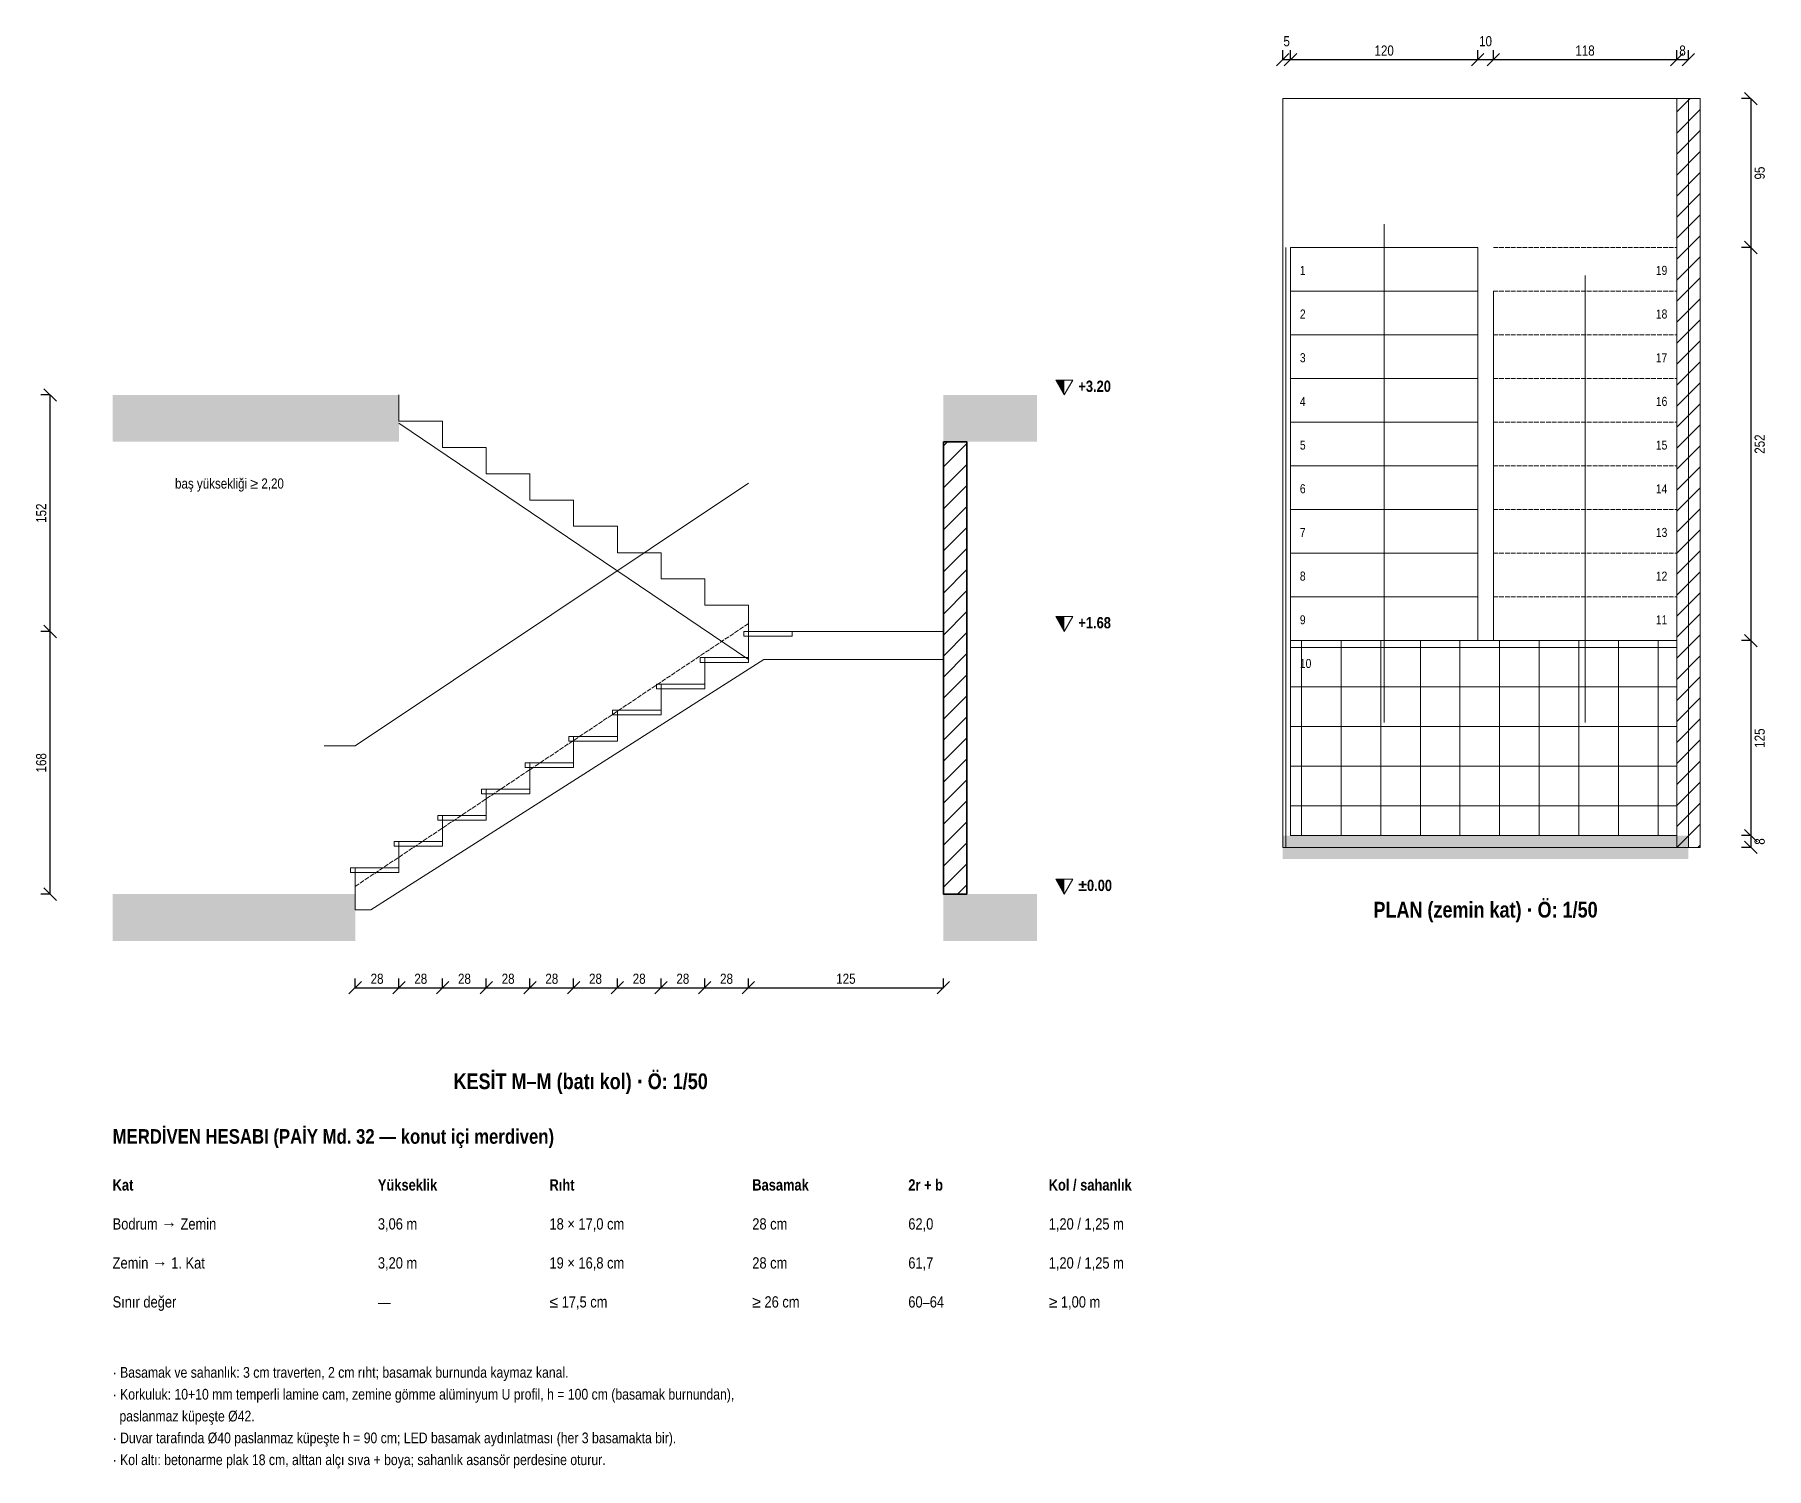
# Model space of a CAD drawing. Header units: centimetres. Extents: x -50 to 1060, y -958 to -39.
import ezdxf
from ezdxf.enums import TextEntityAlignment as Align

# ---------------------------------------------------------------- set-up
doc = ezdxf.new("R2010")
doc.units = ezdxf.units.CM
doc.header["$LTSCALE"] = 0.25
doc.linetypes.add('ACAD_ISO02W100', pattern=[15, 12, -3])
for name, color, linetype, lineweight in [('M-GOST-DISOLCU', 40, 'Continuous', 9), ('M-GOST-KESITKOT', 46, 'Continuous', 9), ('M-GOST-MERDIVEPOZ', 145, 'Continuous', 9), ('M-GOST-TABLO', 1, 'Continuous', 9), ('M-KORK-CAM', 100, 'Continuous', 9), ('M-MERD-BETONARME', 6, 'Continuous', 18), ('M-MERD-BETONARME-2', 6, 'Continuous', 9), ('M-MERD-BETONARME-T', 8, 'Continuous', 5), ('M-TASI-BETONARME', 5, 'Continuous', 35), ('M-TASI-BETONARME-T', 250, 'Continuous', 5), ('M-ZMNK-DOGALTAS-T', 8, 'Continuous', 5)]:
    doc.layers.add(name, color=color, linetype=linetype, lineweight=lineweight)
doc.styles.add('YAZI', font='arialn.ttf')
doc.styles.add('YAZI-KALIN', font='arialnb.ttf')
doc.dimstyles.new('MIMARI-1-50', dxfattribs={"dimscale": 5, "dimtxt": 1.296, "dimasz": 2.5, "dimexe": 1.2, "dimexo": 0, "dimgap": 0.5, "dimtad": 1, "dimdec": 0, "dimtxsty": 'YAZI', "dimtsz": 0.8, "dimcen": 2.5, "dimclrd": 256, "dimclre": 256, "dimclrt": 256, "dimazin": 3, "dimtfac": 1, "dimtmove": 0, "dimatfit": 3})

# ---------------------------------------------------------------- blocks, each defined once
blk = doc.blocks.new('_OBLIQUE')
at = {"color": 0, "linetype": 'BYBLOCK'}
blk.add_line((-0.5, -0.5), (0.5, 0.5), dxfattribs=at)
blk = doc.blocks.new('*D18')
for p, q in [((1050, -80), (1044, -80)), ((1050, -80), (1050, -175.5)), ((1050, -175.5), (1044, -175.5))]:
    blk.add_line(p, q)
at = {"layer": 'Defpoints'}
for p in [(1050, -80), (1050, -80), (1050, -175.5)]:
    blk.add_point(p, dxfattribs=at)
at = {"layer": 'M-GOST-DISOLCU', "xscale": 8, "yscale": 8, "rotation": 90}
for p in [(1050, -80), (1050, -175.5)]:
    blk.add_blockref('_OBLIQUE', p, dxfattribs=at)
at = {"layer": 'M-GOST-DISOLCU', "insert": (1055.74, -127.75), "char_height": 6.48, "attachment_point": 5, "rotation": 90, "style": 'YAZI'}
blk.add_mtext('95', dxfattribs=at)

msp = doc.modelspace()

# ---------------------------------------------------------------- hatches: boundary and pattern name
at = {"layer": 'M-GOST-KESITKOT'}
h = msp.add_hatch(color=256, dxfattribs=at)
h.dxf.hatch_style = 1
h.paths.add_polyline_path([(604.5, -260.5), (610, -260.5), (610, -270)])
h = msp.add_hatch(color=256, dxfattribs=at)
h.dxf.hatch_style = 1
h.paths.add_polyline_path([(604.5, -412.1), (610, -412.1), (610, -421.6)])
h = msp.add_hatch(color=256, dxfattribs=at)
h.dxf.hatch_style = 1
h.paths.add_polyline_path([(604.5, -580.5), (610, -580.5), (610, -590)])
at = {"layer": 'M-MERD-BETONARME-T'}
h = msp.add_hatch(dxfattribs=at)
h.set_pattern_fill('ANSI31', scale=3)
h.paths.add_polyline_path([(1002.5, -80), (1017.5, -80), (1017.5, -560), (1002.5, -560)])
h = msp.add_hatch(color=256, dxfattribs=at)
h.dxf.hatch_style = 1
h.paths.add_polyline_path([(750, -552.5), (1010, -552.5), (1010, -567.5), (750, -567.5)])
at = {"layer": 'M-TASI-BETONARME-T'}
h = msp.add_hatch(color=256, dxfattribs=at)
h.dxf.hatch_style = 1
h.paths.add_polyline_path([(0, -270), (183.5, -270), (183.5, -300), (0, -300)])
h = msp.add_hatch(color=256, dxfattribs=at)
h.dxf.hatch_style = 1
h.paths.add_polyline_path([(532.5, -270), (592.5, -270), (592.5, -300), (532.5, -300)])
h = msp.add_hatch(dxfattribs=at)
h.set_pattern_fill('ANSI31', scale=3)
h.paths.add_polyline_path([(532.5, -300), (547.5, -300), (547.5, -590), (532.5, -590)])
h = msp.add_hatch(color=256, dxfattribs=at)
h.dxf.hatch_style = 1
h.paths.add_polyline_path([(0, -590), (155.5, -590), (155.5, -620), (0, -620)])
h = msp.add_hatch(color=256, dxfattribs=at)
h.dxf.hatch_style = 1
h.paths.add_polyline_path([(532.5, -590), (592.5, -590), (592.5, -620), (532.5, -620)])
at = {"layer": 'M-ZMNK-DOGALTAS-T'}
h = msp.add_hatch(dxfattribs=at)
h.set_pattern_fill('NET', scale=8)
h.paths.add_polyline_path([(755, -427.5), (1002.5, -427.5), (1002.5, -552.5), (755, -552.5)])

# ---------------------------------------------------------------- linework, layer by layer
at = {"layer": 'M-GOST-KESITKOT'}
for points in [[(604.5, -260.5), (615.5, -260.5), (610, -270)], [(604.5, -412.1), (615.5, -412.1), (610, -421.6)], [(604.5, -580.5), (615.5, -580.5), (610, -590)]]:
    msp.add_lwpolyline(points, close=True, dxfattribs=at)
at = {"layer": 'M-KORK-CAM'}
for p, q in [((155.5, -495), (407.5, -326.6)), ((135.5, -495), (155.5, -495))]:
    msp.add_line(p, q, dxfattribs=at)
at = {"layer": 'M-KORK-CAM', "linetype": 'ACAD_ISO02W100'}
msp.add_line((155.5, -585), (407.5, -416.6), dxfattribs=at)
at = {"layer": 'M-MERD-BETONARME'}
for p, q in [((815, -160.5), (815, -480)), ((752, -175.5), (752, -560)), ((755, -175.5), (875, -175.5)), ((755, -175.5), (755, -427.5)), ((875, -175.5), (875, -427.5)), ((943.8, -480), (943.8, -193.5)), ((755, -203.5), (875, -203.5)), ((885, -203.5), (885, -427.5)), ((1002.5, -203.5), (1002.5, -427.5)), ((755, -231.5), (875, -231.5)), ((755, -259.5), (875, -259.5)), ((755, -287.5), (875, -287.5)), ((755, -315.5), (875, -315.5)), ((755, -343.5), (875, -343.5)), ((755, -371.5), (875, -371.5)), ((755, -399.5), (875, -399.5)), ((755, -427.5), (875, -427.5))]:
    msp.add_line(p, q, dxfattribs=at)
at = {"layer": 'M-MERD-BETONARME', "linetype": 'ACAD_ISO02W100'}
for p, q in [((885, -175.5), (1002.5, -175.5)), ((885, -203.5), (1002.5, -203.5)), ((885, -231.5), (1002.5, -231.5)), ((885, -259.5), (1002.5, -259.5)), ((885, -287.5), (1002.5, -287.5)), ((885, -315.5), (1002.5, -315.5)), ((885, -343.5), (1002.5, -343.5)), ((885, -371.5), (1002.5, -371.5)), ((885, -399.5), (1002.5, -399.5)), ((885, -427.5), (1002.5, -427.5))]:
    msp.add_line(p, q, dxfattribs=at)
at = {"layer": 'M-MERD-BETONARME'}
for points in [[(750, -80), (1010, -80), (1010, -560), (750, -560)], [(1002.5, -80), (1017.5, -80), (1017.5, -560), (1002.5, -560)], [(155.5, -590), (155.5, -573.2), (183.5, -573.2), (183.5, -556.3), (211.5, -556.3), (211.5, -539.5), (239.5, -539.5), (239.5, -522.6), (267.5, -522.6), (267.5, -505.8), (295.5, -505.8), (295.5, -488.9), (323.5, -488.9), (323.5, -472.1), (351.5, -472.1), (351.5, -455.3), (379.5, -455.3), (379.5, -438.4), (407.5, -438.4), (407.5, -421.6), (407.5, -421.6), (532.5, -421.6), (532.5, -439.6), (417.5, -439.6), (165.5, -600), (155.5, -600)], [(404.5, -421.6), (435.5, -421.6), (435.5, -424.6), (404.5, -424.6)], [(755, -427.5), (1002.5, -427.5), (1002.5, -552.5), (755, -552.5)], [(376.5, -438.4), (407.5, -438.4), (407.5, -441.4), (376.5, -441.4)], [(348.5, -455.3), (379.5, -455.3), (379.5, -458.3), (348.5, -458.3)], [(320.5, -472.1), (351.5, -472.1), (351.5, -475.1), (320.5, -475.1)], [(292.5, -488.9), (323.5, -488.9), (323.5, -491.9), (292.5, -491.9)], [(264.5, -505.8), (295.5, -505.8), (295.5, -508.8), (264.5, -508.8)], [(236.5, -522.6), (267.5, -522.6), (267.5, -525.6), (236.5, -525.6)], [(208.5, -539.5), (239.5, -539.5), (239.5, -542.5), (208.5, -542.5)], [(180.5, -556.3), (211.5, -556.3), (211.5, -559.3), (180.5, -559.3)], [(152.5, -573.2), (183.5, -573.2), (183.5, -576.2), (152.5, -576.2)]]:
    msp.add_lwpolyline(points, close=True, dxfattribs=at)
at = {"layer": 'M-MERD-BETONARME-2'}
msp.add_line((407.5, -439.6), (183.5, -288), dxfattribs=at)
msp.add_lwpolyline([(407.5, -421.6), (407.5, -404.7), (379.5, -404.7), (379.5, -387.9), (351.5, -387.9), (351.5, -371.1), (323.5, -371.1), (323.5, -354.2), (295.5, -354.2), (295.5, -337.4), (267.5, -337.4), (267.5, -320.5), (239.5, -320.5), (239.5, -303.7), (211.5, -303.7), (211.5, -286.8), (183.5, -286.8), (183.5, -270), (183.5, -270)], dxfattribs=at)
at = {"layer": 'M-TASI-BETONARME'}
msp.add_lwpolyline([(532.5, -300), (547.5, -300), (547.5, -590), (532.5, -590)], close=True, dxfattribs=at)

# ---------------------------------------------------------------- texts
at = {"layer": 'M-GOST-DISOLCU', "style": 'YAZI'}
msp.add_text('baş yüksekliği ≥ 2,20', height=6.48, dxfattribs=at).set_placement((40, -330))
at = {"layer": 'M-GOST-DISOLCU', "style": 'YAZI-KALIN'}
msp.add_text('KESİT M–M (batı kol) · Ö: 1/50', height=10.08, dxfattribs=at).set_placement((300, -715), align=Align.CENTER)
at = {"layer": 'M-GOST-KESITKOT', "style": 'YAZI-KALIN'}
for s, p in [('+3.20', (619, -268)), ('+1.68', (619, -419.6)), ('%%p0.00', (619, -588))]:
    msp.add_text(s, height=7.2, dxfattribs=at).set_placement(p)
at = {"layer": 'M-GOST-MERDIVEPOZ', "style": 'YAZI'}
for s, p in [('1', (761, -193)), ('2', (761, -221)), ('3', (761, -249)), ('4', (761, -277)), ('5', (761, -305)), ('6', (761, -333)), ('7', (761, -361)), ('8', (761, -389)), ('9', (761, -417)), ('10', (761, -445))]:
    msp.add_text(s, height=5.76, dxfattribs=at).set_placement(p)
for s, p in [('19', (996.5, -193)), ('18', (996.5, -221)), ('17', (996.5, -249)), ('16', (996.5, -277)), ('15', (996.5, -305)), ('14', (996.5, -333)), ('13', (996.5, -361)), ('12', (996.5, -389)), ('11', (996.5, -417))]:
    msp.add_text(s, height=5.76, dxfattribs=at).set_placement(p, align=Align.RIGHT)
at = {"layer": 'M-GOST-MERDIVEPOZ', "style": 'YAZI-KALIN'}
msp.add_text('PLAN (zemin kat) · Ö: 1/50', height=10.08, dxfattribs=at).set_placement((880, -605), align=Align.CENTER)
at = {"layer": 'M-GOST-TABLO'}
for s, height, style, p in [('MERDİVEN HESABI (PAİY Md. 32 — konut içi merdiven)', 9.36, 'YAZI-KALIN', (0, -750)), ('Kat', 7.2, 'YAZI-KALIN', (0, -780)), ('Yükseklik', 7.2, 'YAZI-KALIN', (170, -780)), ('Rıht', 7.2, 'YAZI-KALIN', (280, -780)), ('Basamak', 7.2, 'YAZI-KALIN', (410, -780)), ('2r + b', 7.2, 'YAZI-KALIN', (510, -780)), ('Kol / sahanlık', 7.2, 'YAZI-KALIN', (600, -780)), ('Bodrum → Zemin', 7.2, 'YAZI', (0, -805)), ('3,06 m', 7.2, 'YAZI', (170, -805)), ('18 × 17,0 cm', 7.2, 'YAZI', (280, -805)), ('28 cm', 7.2, 'YAZI', (410, -805)), ('62,0', 7.2, 'YAZI', (510, -805)), ('1,20 / 1,25 m', 7.2, 'YAZI', (600, -805)), ('Zemin → 1. Kat', 7.2, 'YAZI', (0, -830)), ('3,20 m', 7.2, 'YAZI', (170, -830)), ('19 × 16,8 cm', 7.2, 'YAZI', (280, -830)), ('28 cm', 7.2, 'YAZI', (410, -830)), ('61,7', 7.2, 'YAZI', (510, -830)), ('1,20 / 1,25 m', 7.2, 'YAZI', (600, -830)), ('Sınır değer', 7.2, 'YAZI', (0, -855)), ('—', 7.2, 'YAZI', (170, -855)), ('≤ 17,5 cm', 7.2, 'YAZI', (280, -855)), ('≥ 26 cm', 7.2, 'YAZI', (410, -855)), ('60–64', 7.2, 'YAZI', (510, -855)), ('≥ 1,00 m', 7.2, 'YAZI', (600, -855)), ('· Basamak ve sahanlık: 3 cm traverten, 2 cm rıht; basamak burnunda kaymaz kanal.', 6.84, 'YAZI', (0, -900)), ('· Korkuluk: 10+10 mm temperli lamine cam, zemine gömme alüminyum U profil, h = 100 cm (basamak burnundan),', 6.84, 'YAZI', (0, -914)), ('  paslanmaz küpeşte Ø42.', 6.84, 'YAZI', (0, -928)), ('· Duvar tarafında Ø40 paslanmaz küpeşte h = 90 cm; LED basamak aydınlatması (her 3 basamakta bir).', 6.84, 'YAZI', (0, -942)), ('· Kol altı: betonarme plak 18 cm, alttan alçı sıva + boya; sahanlık asansör perdesine oturur.', 6.84, 'YAZI', (0, -956))]:
    msp.add_text(s, height=height, dxfattribs=dict(at, style=style)).set_placement(p)

# ---------------------------------------------------------------- dimensions: what is measured, and where the dimension line sits
at = {"layer": 'M-GOST-DISOLCU'}
for base, p1, p2 in [((750, -55), (750, -55), (755, -55)), ((875, -55), (875, -55), (885, -55)), ((755, -55), (755, -55), (875, -55)), ((885, -55), (885, -55), (1002.5, -55)), ((1002.5, -55), (1002.5, -55), (1010, -55)), ((155.5, -650), (155.5, -650), (183.5, -650)), ((183.5, -650), (183.5, -650), (211.5, -650)), ((211.5, -650), (211.5, -650), (239.5, -650)), ((239.5, -650), (239.5, -650), (267.5, -650)), ((267.5, -650), (267.5, -650), (295.5, -650)), ((295.5, -650), (295.5, -650), (323.5, -650)), ((323.5, -650), (323.5, -650), (351.5, -650)), ((351.5, -650), (351.5, -650), (379.5, -650)), ((379.5, -650), (379.5, -650), (407.5, -650)), ((407.5, -650), (407.5, -650), (532.5, -650))]:
    msp.add_linear_dim(base=base, p1=p1, p2=p2, dimstyle='MIMARI-1-50', dxfattribs=at).render()
dim = msp.add_linear_dim(base=(1050, -80), p1=(1050, -80), p2=(1050, -175.5), angle=90, dimstyle='MIMARI-1-50', dxfattribs=at)
dim.commit()
dim.dimension.update_dxf_attribs({"geometry": '*D18', "text_midpoint": (1055.74, -127.75)})
for base, p1, p2 in [((1050, -175.5), (1050, -175.5), (1050, -427.5)), ((-40, -421.6), (-40, -421.6), (-40, -270)), ((-40, -590), (-40, -590), (-40, -421.6)), ((1050, -427.5), (1050, -427.5), (1050, -552.5)), ((1050, -552.5), (1050, -552.5), (1050, -560))]:
    msp.add_linear_dim(base=base, p1=p1, p2=p2, angle=90, dimstyle='MIMARI-1-50', dxfattribs=at).render()

doc.saveas('drawing.dxf')
